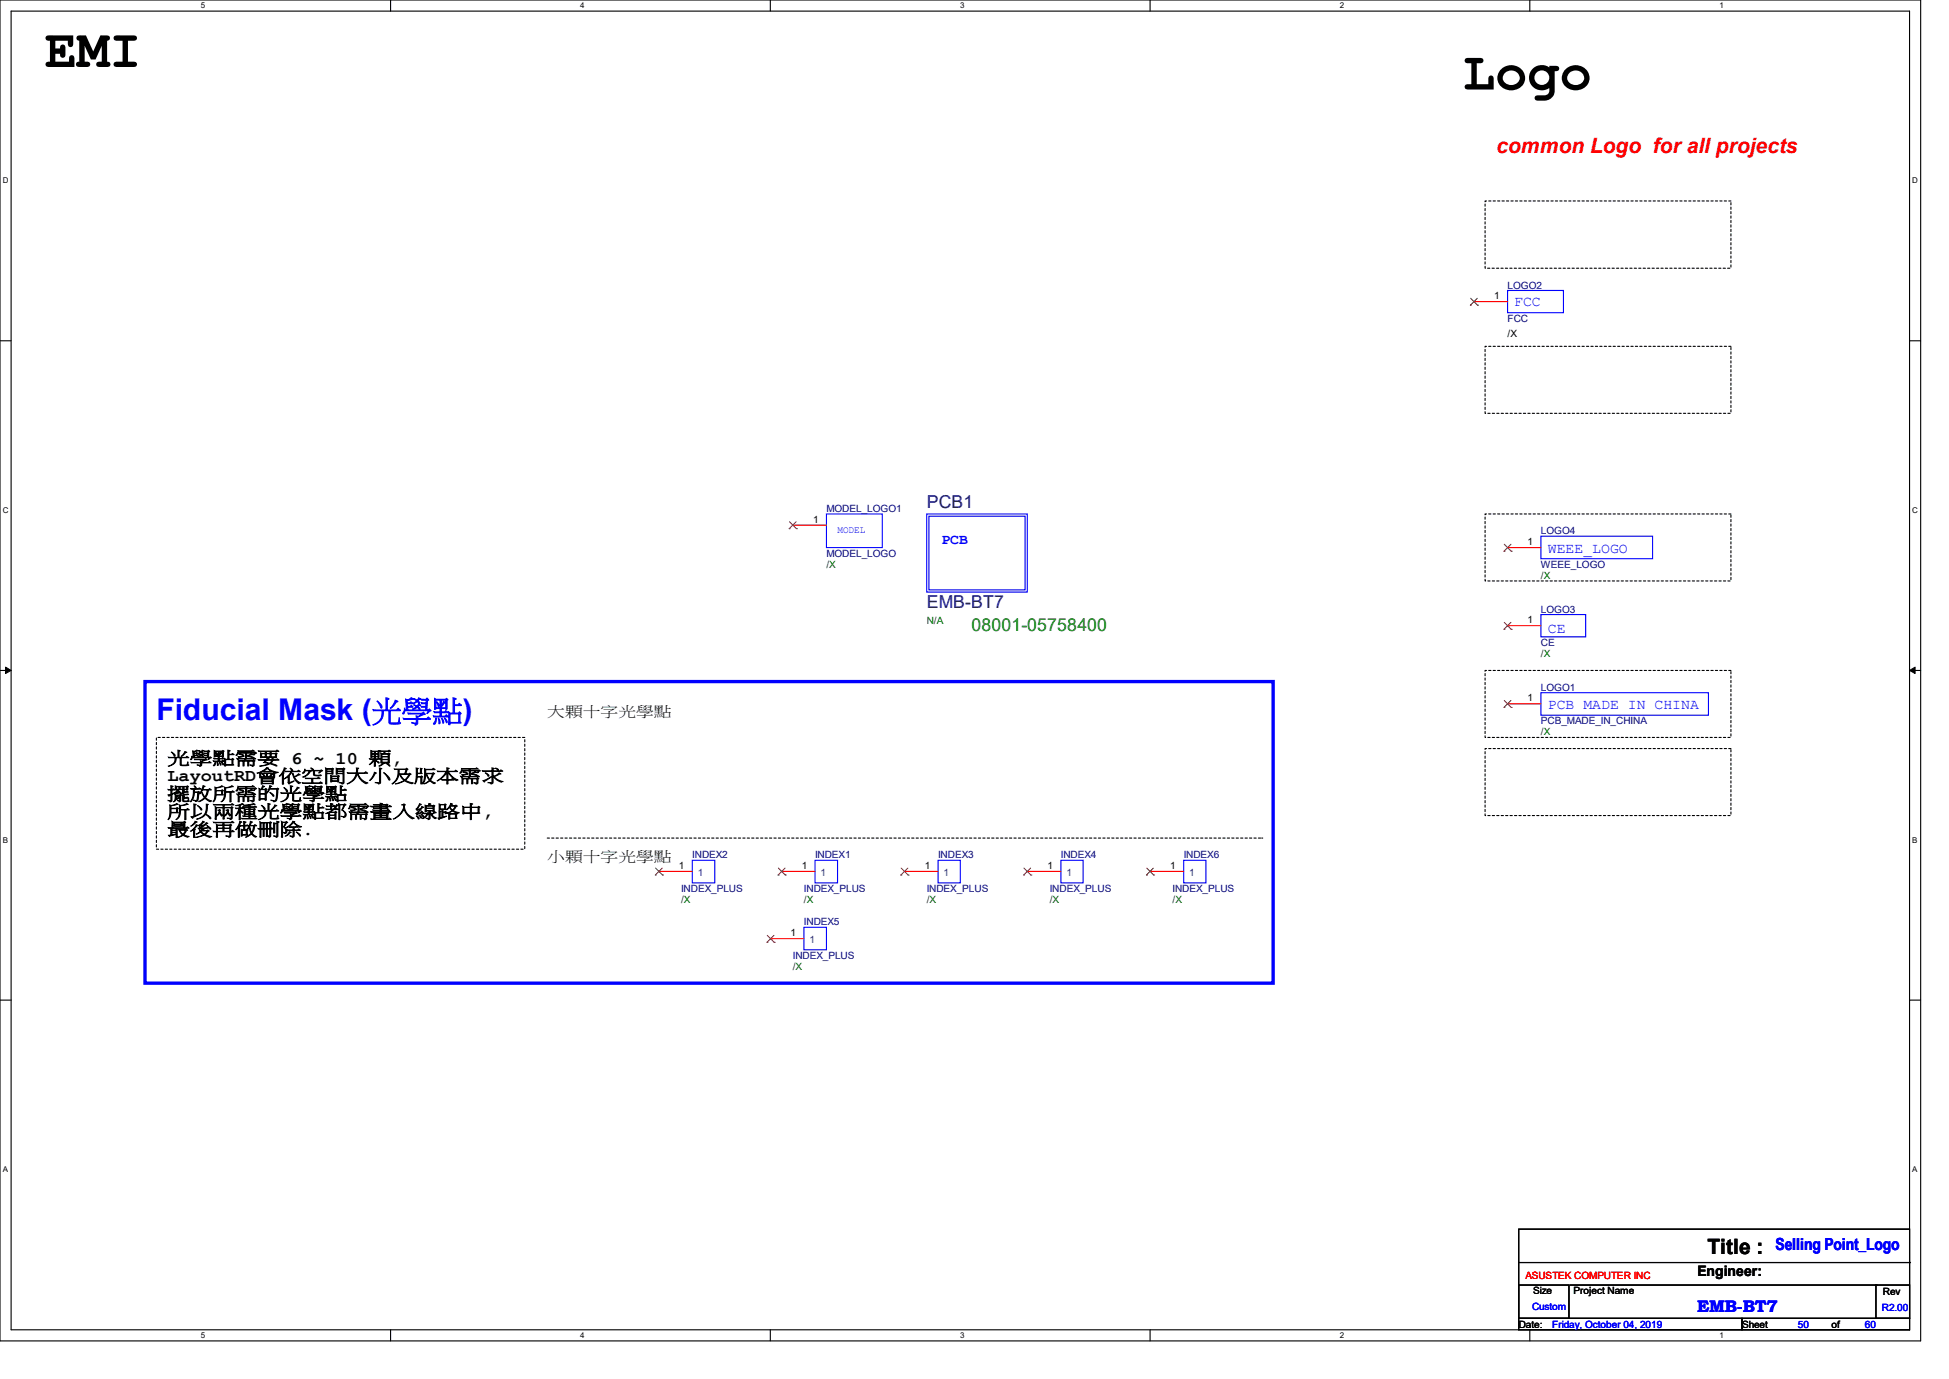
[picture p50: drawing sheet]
<svg xmlns="http://www.w3.org/2000/svg" width="297mm" height="210mm" viewBox="0 0 297 210" stroke-linecap="round" stroke-linejoin="round" font-family="sans-serif">
<defs><g id="words">
<g font-size="8.1">
<text x="6.8" y="10.2">EMI</text>
<text x="222.9" y="13.6">Logo</text>
</g>
<text font-size="4.6" fill="#00f" x="23.8" y="109.7">Fiducial Mask (光學點)</text>
<text font-size="3.2" fill="#f00" x="228.1" y="23.4">common Logo for all projects</text>
<text font-size="3.2" x="260.2" y="191">Title :</text>
<g font-size="2.7" fill="#000080">
<text x="141.2" y="77.3">PCB1</text>
<text x="141.2" y="92.6">EMB-BT7</text>
</g>
<text font-size="2.7" fill="#008000" x="148" y="96.1">08001-05758400</text>
<g font-size="2.7">
<text x="25.5" y="116.3">光學點需要 6 ~ 10 顆,</text>
<text x="25.5" y="119">LayoutRD會依空間大小及版本需求</text>
<text x="25.5" y="121.7">擺放所需的光學點</text>
<text x="25.5" y="124.4">所以兩種光學點都需畫入線路中,</text>
<text x="25.5" y="127.1">最後再做刪除.</text>
</g>
<g font-size="2.5" fill="#00f">
<text x="270.6" y="190.4">Selling Point_Logo</text>
<text x="258.7" y="199.8">EMB-BT7</text>
</g>
<g font-size="2.2" fill="#00f">
<text x="230.8" y="46.6">FCC</text>
<text x="143.5" y="82.8">PCB</text>
<text x="235.9" y="84.2">WEEE_LOGO</text>
<text x="235.9" y="96.4">CE</text>
<text x="235.9" y="108">PCB MADE IN CHINA</text>
</g>
<g font-size="2.2">
<text x="83.4" y="109">大顆十字光學點</text>
<text x="83.4" y="131.1">小顆十字光學點</text>
<text x="258.7" y="194.4">Engineer:</text>
</g>
<g font-size="1.5">
<text x="227.7" y="45.6">1</text>
<text x="229.7" y="51.3">/X</text>
<text x="123.9" y="79.6">1</text>
<text x="232.8" y="83">1</text>
<text x="232.8" y="94.9">1</text>
<text x="232.8" y="106.8">1</text>
<text x="103.5" y="132.3">1</text>
<text x="122.2" y="132.3">1</text>
<text x="140.9" y="132.3">1</text>
<text x="159.6" y="132.3">1</text>
<text x="178.3" y="132.3">1</text>
<text x="120.5" y="142.6">1</text>
<text x="233.6" y="197.1">Size</text>
<text x="239.8" y="197.1">Project Name</text>
<text x="286.9" y="197.3">Rev</text>
<text x="231.4" y="202.2">Date:</text>
<text x="265.5" y="202.2">Sheet</text>
<text x="279.1" y="202.2">of</text>
</g>
<g font-size="1.5" fill="#000080">
<text x="229.7" y="43.9">LOGO2</text>
<text x="229.7" y="49">FCC</text>
<text x="125.9" y="78">MODEL_LOGO1</text>
<text x="234.8" y="81.4">LOGO4</text>
<text x="125.9" y="84.8">MODEL_LOGO</text>
<text x="234.8" y="86.5">WEEE_LOGO</text>
<text x="234.8" y="93.3">LOGO3</text>
<text x="234.8" y="98.4">CE</text>
<text x="234.8" y="105.2">LOGO1</text>
<text x="234.8" y="110.3">PCB_MADE_IN_CHINA</text>
<text x="105.5" y="130.7">INDEX2</text>
<text x="124.2" y="130.7">INDEX1</text>
<text x="143" y="130.7">INDEX3</text>
<text x="161.7" y="130.7">INDEX4</text>
<text x="180.4" y="130.7">INDEX6</text>
<text x="103.8" y="135.8">INDEX_PLUS</text>
<text x="122.5" y="135.8">INDEX_PLUS</text>
<text x="141.2" y="135.8">INDEX_PLUS</text>
<text x="160" y="135.8">INDEX_PLUS</text>
<text x="178.7" y="135.8">INDEX_PLUS</text>
<text x="122.5" y="140.9">INDEX5</text>
<text x="120.8" y="146">INDEX_PLUS</text>
</g>
<g font-size="1.5" fill="#00f">
<text x="127.6" y="81.2">MODEL</text>
<text x="233.5" y="199.5">Custom</text>
<text x="236.6" y="202.2">Friday, October 04, 2019</text>
<text x="274" y="202.2">50</text>
<text x="284.2" y="202.2">60</text>
<text x="286.8" y="199.6">R2.00</text>
</g>
<g font-size="1.5" fill="#008000">
<text x="125.9" y="86.5">/X</text>
<text x="234.8" y="88.2">/X</text>
<text x="141.2" y="95">N/A</text>
<text x="234.8" y="100.1">/X</text>
<text x="234.8" y="112">/X</text>
<text x="103.8" y="137.5">/X</text>
<text x="122.5" y="137.5">/X</text>
<text x="141.2" y="137.5">/X</text>
<text x="160" y="137.5">/X</text>
<text x="178.7" y="137.5">/X</text>
<text x="120.8" y="147.7">/X</text>
</g>
<g font-size="1.5" fill="#004080">
<text x="106.3" y="133.4">1</text>
<text x="125.1" y="133.4">1</text>
<text x="143.8" y="133.4">1</text>
<text x="162.5" y="133.4">1</text>
<text x="181.2" y="133.4">1</text>
<text x="123.4" y="143.7">1</text>
</g>
<text font-size="1.5" fill="#f00" x="232.5" y="194.7">ASUSTEK COMPUTER INC</text>
<g font-size="1.2">
<text x="30.6" y="1.3">5</text>
<text x="88.4" y="1.3">4</text>
<text x="146.3" y="1.3">3</text>
<text x="204.2" y="1.3">2</text>
<text x="262" y="1.3">1</text>
<text x=".4" y="27.9">D</text>
<text x="291.4" y="27.9">D</text>
<text x=".4" y="78.1">C</text>
<text x="291.4" y="78.1">C</text>
<text x=".4" y="128.3">B</text>
<text x="291.4" y="128.3">B</text>
<text x=".4" y="178.5">A</text>
<text x="291.4" y="178.5">A</text>
<text x="30.6" y="203.8">5</text>
<text x="88.4" y="203.8">4</text>
<text x="146.3" y="203.8">3</text>
<text x="204.2" y="203.8">2</text>
<text x="262" y="203.8">1</text>
</g>
</g></defs>
<path d="M0 0h292.7v204.2h-292.7zM1.7 1.7h289.3v200.8h-289.3z" fill="none" stroke="#000" stroke-width=".17"/>
<g fill="#fff">
<path d="M30.6 .2h.6v1.3h-.6z"/>
<path d="M30.6 202.7h.6v1.3h-.6z"/>
</g>
<path d="M59.5 0v1.7M59.5 202.5v1.7" fill="none" stroke="#000" stroke-width=".17"/>
<g fill="#fff">
<path d="M88.4 .2h.7v1.3h-.7z"/>
<path d="M88.4 202.7h.7v1.3h-.7z"/>
</g>
<path d="M117.4 0v1.7M117.4 202.5v1.7" fill="none" stroke="#000" stroke-width=".17"/>
<g fill="#fff">
<path d="M146.3 .2h.6v1.3h-.6z"/>
<path d="M146.3 202.7h.6v1.3h-.6z"/>
</g>
<path d="M175.3 0v1.7M175.3 202.5v1.7" fill="none" stroke="#000" stroke-width=".17"/>
<g fill="#fff">
<path d="M204.2 .2h.6v1.3h-.6z"/>
<path d="M204.2 202.7h.6v1.3h-.6z"/>
</g>
<path d="M233.1 0v1.7M233.1 202.5v1.7" fill="none" stroke="#000" stroke-width=".17"/>
<g fill="#fff">
<path d="M262 .2h.7v1.3h-.7z"/>
<path d="M262 202.7h.7v1.3h-.7z"/>
<path d="M.4 26.8h.9v1.4h-.9z"/>
<path d="M291.4 26.8h.9v1.4h-.9z"/>
<path d="M.4 77h.9v1.4h-.9z"/>
<path d="M291.4 77h.9v1.4h-.9z"/>
</g>
<path d="M0 51.9h1.7M291 51.9h1.7" fill="none" stroke="#000" stroke-width=".17"/>
<g fill="#fff">
<path d="M.4 127.2h.8v1.4h-.8z"/>
<path d="M291.4 127.2h.8v1.4h-.8z"/>
</g>
<path d="M0 102.1h1.7M291 102.1h1.7" fill="none" stroke="#000" stroke-width=".17"/>
<path d="M.8 101.6l.9 .5-.9 .5zM291 102.1l.8-.5v1z" fill="#000" stroke="#000" stroke-width=".15"/>
<g fill="#fff">
<path d="M.4 177.4h.8v1.4h-.8z"/>
<path d="M291.4 177.4h.8v1.4h-.8z"/>
</g>
<path d="M0 152.3h1.7M291 152.3h1.7M231.4 187.2h59.6v13.6h-59.6zM231.4 195.7h7.7v5.1h-7.7zM231.4 192.3h59.6M239.3 195.7h46.6M285.9 195.7h5.1v5.1h-5.1zM285.9 195.7h.1M291 192.3h.1M231.4 200.8h34.1v1.7h-34.1zM265.5 200.8h25.5v1.7h-25.5z" fill="none" stroke="#000" stroke-width=".17"/>
<path d="M226.3 30.6h37.5v10.3h-37.5zM226.3 52.7h37.5v10.2h-37.5zM226.3 78.3h37.5v10.2h-37.5zM23.8 112.3h56.2v17h-56.2zM226.3 114h37.5v10.2h-37.5zM226.3 102.1h37.5v10.2h-37.5zM83.4 127.6h108.9M192.3 127.6h.1" fill="none" stroke="#000" stroke-width=".17" stroke-dasharray=".3"/>
<path d="M22.1 103.8h171.9v45.9h-171.9z" fill="none" stroke="#00f" stroke-width=".51"/>
<g fill="none" stroke="#00f" stroke-width=".17">
<path d="M229.7 44.2h8.6v3.4h-8.6zM125.9 78.3h8.6v5.1h-8.6zM141.2 78.3h15.3v11.9h-15.3zM141.6 78.6h14.6v11.2h-14.6zM234.8 81.7h17v3.4h-17zM234.8 93.6h6.8v3.4h-6.8zM234.8 105.5h25.5v3.4h-25.5zM105.5 131h3.4v3.5h-3.4zM124.2 131h3.4v3.5h-3.4zM143 131h3.3v3.5h-3.3zM161.7 131h3.4v3.5h-3.4zM180.4 131h3.4v3.5h-3.4z"/>
<path d="M122.5 141.2h3.4v3.5h-3.4z"/>
</g>
<g fill="none" stroke="#f00" stroke-width=".17">
<path d="M224.6 45.9h.1M224.6 45.9h5.1M120.8 80h.1M120.8 80h5.1M229.7 83.4h.1M229.7 95.3h.1M229.7 83.4h5.1M229.7 95.3h5.1M229.7 107.2h.1M229.7 107.2h5.1M100.4 132.7h.1M100.4 132.7h5.1"/>
<path d="M119.1 132.7h.1M119.1 132.7h5.1M137.8 132.7h.1M137.8 132.7h5.2M156.5 132.7h.1M156.5 132.7h5.2M175.3 132.7h.1M175.3 132.7h5.1M117.4 143h.1M117.4 143h5.1"/>
</g>
<g fill="none" stroke="#804000" stroke-width=".15">
<path d="M224.1 46.5h.1M224.1 45.4l1.1 1.1M225.1 45.4l-1 1.1M225.2 46.5h.1M120.3 79.5l1.1 1M121.3 79.5l-1 1M120.3 80.5h.1M121.4 80.5h.1M229.2 83.9h.1M229.2 95.8h.1M229.2 82.9l1.1 1M229.2 94.8l1.1 1"/>
<path d="M230.3 82.9l-1.1 1M230.3 94.8l-1.1 1M230.3 83.9h.1M230.3 95.8h.1M229.2 107.7h.1M229.2 106.7l1.1 1M230.3 106.7l-1.1 1M230.3 107.7h.1M99.9 133.3h.1M99.9 132.2l1.1 1.1M100.9 132.2l-1 1.1M101 133.3h.1"/>
<path d="M118.6 133.3h.1M118.6 132.2l1.1 1.1M119.6 132.2l-1 1.1M119.7 133.3h.1M137.3 133.3h.1M137.3 132.2l1.1 1.1M138.3 132.2l-1 1.1M138.4 133.3h.1M156 133.3h.1M156 132.2l1.1 1.1M157.1 132.2l-1.1 1.1M157.1 133.3h.1"/>
<path d="M174.7 133.3h.1M174.8 132.2l1 1.1M175.8 132.2l-1.1 1.1M175.8 133.3h.1M116.9 143.5h.1M116.9 142.5l1.1 1M117.9 142.5l-1 1M118 143.5h.1"/>
</g>
<use href="#words"/>
</svg>
